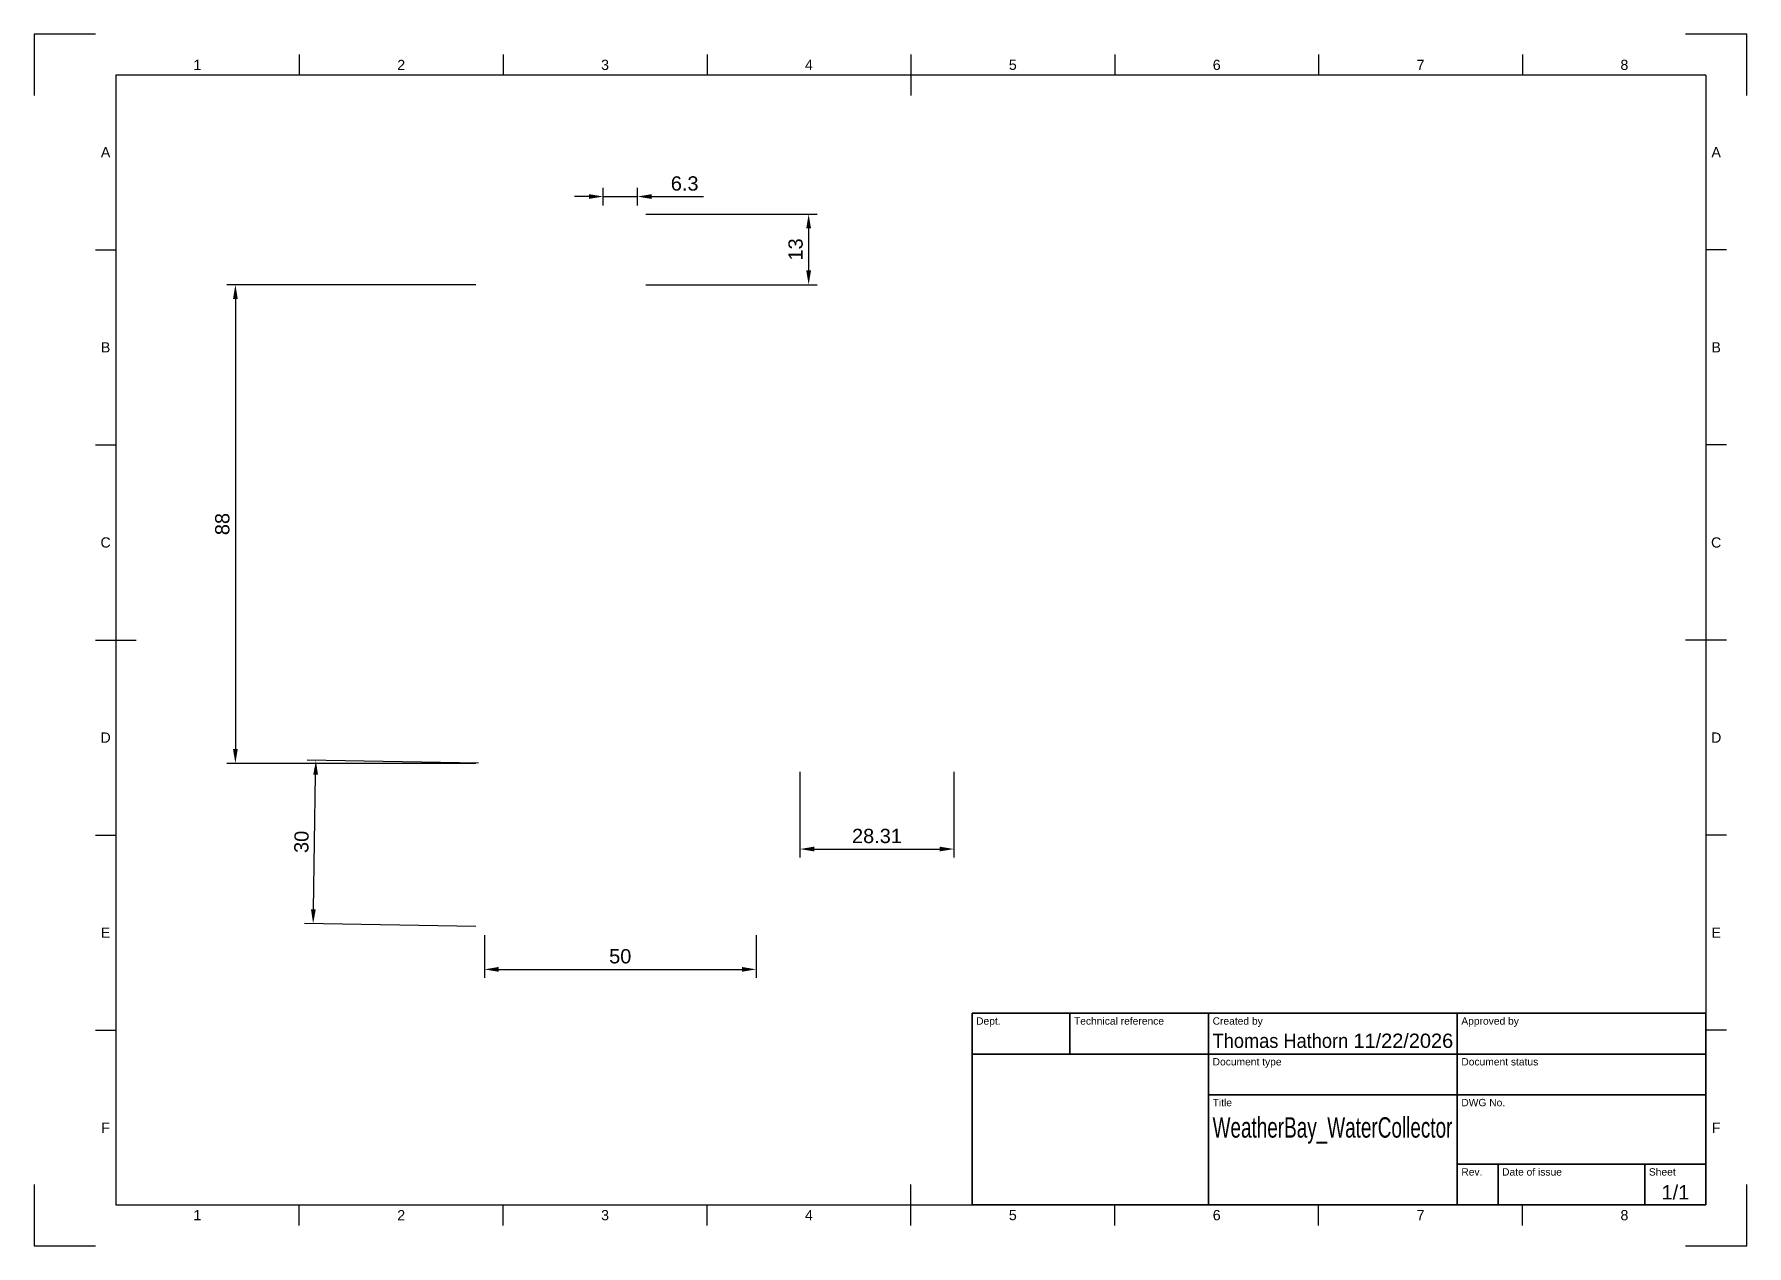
# Paper-space layout 'Sheet1' of a CAD drawing. Header units: millimetres. Extents: x 0 to 420, y 0 to 297.
import ezdxf
from ezdxf.enums import TextEntityAlignment as Align

# ---------------------------------------------------------------- set-up
doc = ezdxf.new("R2010")
doc.units = ezdxf.units.MM
doc.header["$LTSCALE"] = 0.75
for name, color, linetype, lineweight in [('BORDER', 7, 'Continuous', 25), ('FD_Dimensions', 7, 'Continuous', 25), ('TITLEBLOCK', 7, 'Continuous', 35)]:
    doc.layers.add(name, color=color, linetype=linetype, lineweight=lineweight)
doc.styles.add('FusionTitle', font='arial.ttf')
doc.styles.get("Standard").update_dxf_attribs({"font": 'arial.ttf'})
doc.dimstyles.new('Dim-ISO-25', dxfattribs={"dimtxt": 3.5, "dimasz": 3.5, "dimexe": 2.1, "dimexo": 2.1, "dimgap": 1.4, "dimtad": 1, "dimzin": 12, "dimdsep": 46, "dimtxsty": 'Standard', "dimcen": 0, "dimazin": 3, "dimtp": 0.1, "dimtm": 0.1, "dimtfac": 0.714286, "dimtmove": 0, "dimatfit": 3, "dimfxl": 1, "dimtzin": 12, "dimarcsym": 0})

# ---------------------------------------------------------------- blocks, each defined once
blk = doc.blocks.new('ISO_A3_SHEET')
at = {"layer": 'BORDER'}
for p, q in [((65, 292), (65, 287)), ((115, 292), (115, 287)), ((165, 292), (165, 287)), ((215, 292), (215, 282)), ((265, 292), (265, 287)), ((315, 292), (315, 287)), ((365, 292), (365, 287)), ((410, 287), (20, 287)), ((20, 287), (20, 10)), ((410, 287), (410, 10)), ((15, 244.16666), (20, 244.16666)), ((415, 244.16666), (410, 244.16666)), ((15, 196.33333), (20, 196.33333)), ((415, 196.33333), (410, 196.33333)), ((15, 148.5), (25, 148.5)), ((415, 148.5), (405, 148.5)), ((15, 100.66667), (20, 100.66667)), ((415, 100.66667), (410, 100.66667)), ((15, 52.83334), (20, 52.83334)), ((415, 52.83334), (410, 52.83334)), ((215, 5), (215, 15)), ((20, 10), (410, 10)), ((65, 5), (65, 10)), ((115, 5), (115, 10)), ((165, 5), (165, 10)), ((265, 5), (265, 10)), ((315, 5), (315, 10)), ((365, 5), (365, 10))]:
    blk.add_line(p, q, dxfattribs=at)
at = {"layer": 'Defpoints'}
for p, q in [((15, 297), (0, 297)), ((0, 297), (0, 282)), ((420, 297), (405, 297)), ((420, 282), (420, 297)), ((0, 15), (0, 0)), ((420, 0), (420, 15)), ((0, 0), (15, 0)), ((405, 0), (420, 0))]:
    blk.add_line(p, q, dxfattribs=at)
at = {"layer": 'BORDER', "style": 'FusionTitle'}
for s, p in [('1', (40, 289.5)), ('2', (90, 289.5)), ('3', (140, 289.5)), ('4', (190, 289.5)), ('5', (240, 289.5)), ('6', (290, 289.5)), ('7', (340, 289.5)), ('8', (390, 289.5)), ('A', (17.5, 268.08333)), ('A', (412.5, 268.08333)), ('B', (17.5, 220.25)), ('B', (412.5, 220.25)), ('C', (17.5, 172.41667)), ('C', (412.5, 172.41667)), ('D', (17.5, 124.58334)), ('D', (412.5, 124.58334)), ('E', (17.5, 76.75001)), ('E', (412.5, 76.75001)), ('F', (17.5, 28.91668)), ('F', (412.5, 28.91668)), ('1', (40, 7.5)), ('2', (90, 7.5)), ('3', (140, 7.5)), ('4', (190, 7.5)), ('5', (240, 7.5)), ('6', (290, 7.5)), ('7', (340, 7.5)), ('8', (390, 7.5))]:
    blk.add_text(s, height=2.5, dxfattribs=at).set_placement(p, align=Align.MIDDLE)
blk = doc.blocks.new('ISO_TITLEBLOCK')
at = {"layer": 'TITLEBLOCK'}
for p, q in [((0, 47), (-180, 47)), ((-180, 47), (-180, 0)), ((-156, 37), (-156, 47)), ((-122, 0), (-122, 47)), ((-61, 0), (-61, 47)), ((0, 0), (0, 47)), ((-180, 37), (0, 37)), ((-122, 27), (0, 27)), ((-61, 10), (0, 10)), ((-51, 0), (-51, 10)), ((-15, 0), (-15, 10)), ((-180, 0), (0, 0))]:
    blk.add_line(p, q, dxfattribs=at)
at = {"layer": 'TITLEBLOCK', "style": 'FusionTitle'}
for s, p in [('Dept.', (-179, 46)), ('Technical reference', (-155, 46)), ('Created by', (-121, 46)), ('Approved by', (-60, 46)), ('Document type', (-121, 36)), ('Document status', (-60, 36)), ('Title', (-121, 26)), ('DWG No.', (-60, 26)), ('Rev.', (-60, 9)), ('Date of issue', (-50, 9)), ('Sheet', (-14, 9))]:
    blk.add_text(s, height=1.8, dxfattribs=at).set_placement(p, align=Align.TOP_LEFT)
for tag, height, p in [('DEPT', 3.5, (-179, 42)), ('TECHNICAL_REFERENCE', 3.5, (-155, 42)), ('CREATED_BY', 3.5, (-121, 42)), ('APPROVED_BY', 3.5, (-60, 42)), ('DOCUMENT_TYPE', 3.5, (-121, 32)), ('DOCUMENT_STATUS', 3.5, (-60, 32)), ('TITLE_1', 5, (-121, 21.5)), ('TITLE_2', 5, (-121, 14)), ('TITLE_3', 5, (-121, 6.5)), ('DATE_OF_ISSUE', 3.5, (-50, 5))]:
    blk.add_attdef(tag, text='', height=height, dxfattribs=at).set_placement(p, align=Align.TOP_LEFT)
for tag, p in [('CREATED_DATE', (-62, 42)), ('APPROVED_DATE', (-0.99, 42))]:
    blk.add_attdef(tag, text='', height=3.5, dxfattribs=at).set_placement(p, align=Align.TOP_RIGHT)
for tag, height, p in [('DRAWING_NUMBER', 5, (-30.5, 19.75)), ('REV', 3.5, (-56, 4.85)), ('SHEET', 3.5, (-7.5, 4.85))]:
    blk.add_attdef(tag, text='', height=height, dxfattribs=at).set_placement(p, align=Align.TOP_CENTER)
blk = doc.blocks.new('*D68')
at = {"layer": 'Defpoints', "color": 0, "transparency": 16777216}
for p in [(110.39, 78.25), (177.06, 78.25), (177.06, 67.75)]:
    blk.add_point(p, dxfattribs=at)
at = {"layer": 'FD_Dimensions', "color": 0, "lineweight": -2, "transparency": 16777216}
for p, q in [((110.39, 76.15), (110.39, 65.65)), ((177.06, 76.15), (177.06, 65.65)), ((113.89, 67.75), (173.56, 67.75))]:
    blk.add_line(p, q, dxfattribs=at)
at = {"layer": 'FD_Dimensions', "color": 0, "transparency": 16777216}
for points in [[(113.89, 68.34), (113.89, 67.17), (110.39, 67.75)], [(173.56, 68.34), (173.56, 67.17), (177.06, 67.75)]]:
    blk.add_solid(points, dxfattribs=at)
at = {"layer": 'FD_Dimensions', "color": 0, "transparency": 16777216, "insert": (143.72, 70.94), "char_height": 3.5, "attachment_point": 5}
blk.add_mtext('50', dxfattribs=at)
blk = doc.blocks.new('*D69')
at = {"layer": 'Defpoints', "color": 0, "transparency": 16777216}
for p in [(69.07, 118.96), (111.06, 118.25), (110.39, 78.25)]:
    blk.add_point(p, dxfattribs=at)
at = {"layer": 'FD_Dimensions', "color": 0, "lineweight": -2, "transparency": 16777216}
for p, q in [((108.96, 118.29), (66.97, 119)), ((68.46, 82.46), (69.01, 115.46)), ((108.29, 78.29), (66.3, 79))]:
    blk.add_line(p, q, dxfattribs=at)
at = {"layer": 'FD_Dimensions', "color": 0, "transparency": 16777216}
for points in [[(68.43, 115.47), (69.59, 115.45), (69.07, 118.96)], [(67.87, 82.47), (69.04, 82.45), (68.4, 78.96)]]:
    blk.add_solid(points, dxfattribs=at)
at = {"layer": 'FD_Dimensions', "color": 0, "transparency": 16777216, "insert": (65.55, 99.01), "char_height": 3.5, "attachment_point": 5, "rotation": 89.0354}
blk.add_mtext('30', dxfattribs=at)
blk = doc.blocks.new('*D70')
at = {"layer": 'Defpoints', "color": 0, "transparency": 16777216}
for p in [(110.39, 235.59), (49.33, 118.25), (110.39, 118.25)]:
    blk.add_point(p, dxfattribs=at)
at = {"layer": 'FD_Dimensions', "color": 0, "lineweight": -2, "transparency": 16777216}
for p, q in [((108.29, 235.59), (47.23, 235.59)), ((49.33, 232.09), (49.33, 121.75)), ((108.29, 118.25), (47.23, 118.25))]:
    blk.add_line(p, q, dxfattribs=at)
at = {"layer": 'FD_Dimensions', "color": 0, "transparency": 16777216}
for points in [[(48.74, 232.09), (49.91, 232.09), (49.33, 235.59)], [(48.74, 121.75), (49.91, 121.75), (49.33, 118.25)]]:
    blk.add_solid(points, dxfattribs=at)
at = {"layer": 'FD_Dimensions', "color": 0, "transparency": 16777216, "insert": (46.14, 176.92), "char_height": 3.5, "attachment_point": 5, "rotation": 90}
blk.add_mtext('88', dxfattribs=at)
blk = doc.blocks.new('*D71')
at = {"layer": 'Defpoints', "color": 0, "transparency": 16777216}
for p in [(187.8, 118.25), (225.55, 118.25), (225.55, 97.25)]:
    blk.add_point(p, dxfattribs=at)
at = {"layer": 'FD_Dimensions', "color": 0, "lineweight": -2, "transparency": 16777216}
for p, q in [((187.8, 116.15), (187.8, 95.15)), ((225.55, 116.15), (225.55, 95.15)), ((191.3, 97.25), (222.05, 97.25))]:
    blk.add_line(p, q, dxfattribs=at)
at = {"layer": 'FD_Dimensions', "color": 0, "transparency": 16777216}
for points in [[(191.3, 97.84), (191.3, 96.67), (187.8, 97.25)], [(222.05, 97.84), (222.05, 96.67), (225.55, 97.25)]]:
    blk.add_solid(points, dxfattribs=at)
at = {"layer": 'FD_Dimensions', "color": 0, "transparency": 16777216, "insert": (206.68, 100.44), "char_height": 3.5, "attachment_point": 5}
blk.add_mtext('28.31', dxfattribs=at)
blk = doc.blocks.new('*D72')
at = {"layer": 'Defpoints', "color": 0, "transparency": 16777216}
for p in [(147.92, 252.92), (147.92, 235.59), (189.92, 235.59)]:
    blk.add_point(p, dxfattribs=at)
at = {"layer": 'FD_Dimensions', "color": 0, "lineweight": -2, "transparency": 16777216}
for p, q in [((150.02, 252.92), (192.02, 252.92)), ((189.92, 249.42), (189.92, 239.09)), ((150.02, 235.59), (192.02, 235.59))]:
    blk.add_line(p, q, dxfattribs=at)
at = {"layer": 'FD_Dimensions', "color": 0, "transparency": 16777216}
for points in [[(189.34, 249.42), (190.51, 249.42), (189.92, 252.92)], [(189.34, 239.09), (190.51, 239.09), (189.92, 235.59)]]:
    blk.add_solid(points, dxfattribs=at)
at = {"layer": 'FD_Dimensions', "color": 0, "transparency": 16777216, "insert": (186.74, 244.25), "char_height": 3.5, "attachment_point": 5, "rotation": 90}
blk.add_mtext('13', dxfattribs=at)
blk = doc.blocks.new('*D73')
at = {"layer": 'Defpoints', "color": 0, "transparency": 16777216}
for p in [(147.92, 257.22), (139.52, 252.92), (147.92, 252.92)]:
    blk.add_point(p, dxfattribs=at)
at = {"layer": 'FD_Dimensions', "color": 0, "lineweight": -2, "transparency": 16777216}
for p, q in [((136.02, 257.22), (132.52, 257.22)), ((139.52, 255.02), (139.52, 259.32)), ((139.52, 257.22), (147.92, 257.22)), ((147.92, 255.02), (147.92, 259.32)), ((151.42, 257.22), (164.12, 257.22))]:
    blk.add_line(p, q, dxfattribs=at)
at = {"layer": 'FD_Dimensions', "color": 0, "transparency": 16777216}
for points in [[(136.02, 257.8), (136.02, 256.63), (139.52, 257.22)], [(151.42, 257.8), (151.42, 256.63), (147.92, 257.22)]]:
    blk.add_solid(points, dxfattribs=at)
at = {"layer": 'FD_Dimensions', "color": 0, "transparency": 16777216, "insert": (159.52, 260.4), "char_height": 3.5, "attachment_point": 5}
blk.add_mtext('6.3', dxfattribs=at)

psp = doc.layouts.new('Sheet1')

# ---------------------------------------------------------------- block references
at = {"layer": 'BORDER'}
psp.add_blockref('ISO_A3_SHEET', (0, 0), dxfattribs=at)
at = {"layer": 'TITLEBLOCK'}
ref = psp.add_blockref('ISO_TITLEBLOCK', (410, 10), dxfattribs=at)
ref.add_attrib('CREATED_DATE', '11/22/2026', dxfattribs={"height": 3.5, "style": 'FusionTitle'}).set_placement((348, 52), align=Align.TOP_RIGHT)
ref.add_attrib('SHEET', '1/1', dxfattribs={"height": 3.5, "style": 'FusionTitle'}).set_placement((402.5, 14.85), align=Align.TOP_CENTER)
ref.add_attrib('TITLE_1', 'WeatherBay_WaterCollector', dxfattribs={"height": 5, "style": 'FusionTitle', "width": 0.664591}).set_placement((289, 31.5), align=Align.TOP_LEFT)
ref.add_attrib('CREATED_BY', 'Thomas Hathorn', dxfattribs={"height": 3.5, "style": 'FusionTitle', "width": 0.913301}).set_placement((289, 52), align=Align.TOP_LEFT)

# ---------------------------------------------------------------- dimensions: what is measured, and where the dimension line sits
at = {"layer": 'FD_Dimensions'}
for p1, p2, distance, picture, middle in [((139.524, 252.92), (147.924, 252.92), 4.297, '*D73', (159.52, 260.405)), ((147.924, 252.92), (147.924, 235.586), 42, '*D72', (186.736, 244.253)), ((110.391, 235.586), (110.391, 118.253), -61.063, '*D70', (46.141, 176.92)), ((110.391, 78.253), (111.064, 118.253), 42, '*D69', (65.546, 99.014)), ((187.799, 118.253), (225.552, 118.253), -21, '*D71', (206.675, 100.441)), ((110.391, 78.253), (177.057, 78.253), -10.5, '*D68', (143.724, 70.94))]:
    dim = psp.add_aligned_dim(p1=p1, p2=p2, distance=distance, dimstyle='Dim-ISO-25', override={"dimlfac": -0.75, "dimclrd": 0, "dimclre": 0}, dxfattribs=at)
    dim.commit()
    dim.dimension.update_dxf_attribs({"geometry": picture, "text_midpoint": middle})

doc.saveas('drawing.dxf')
